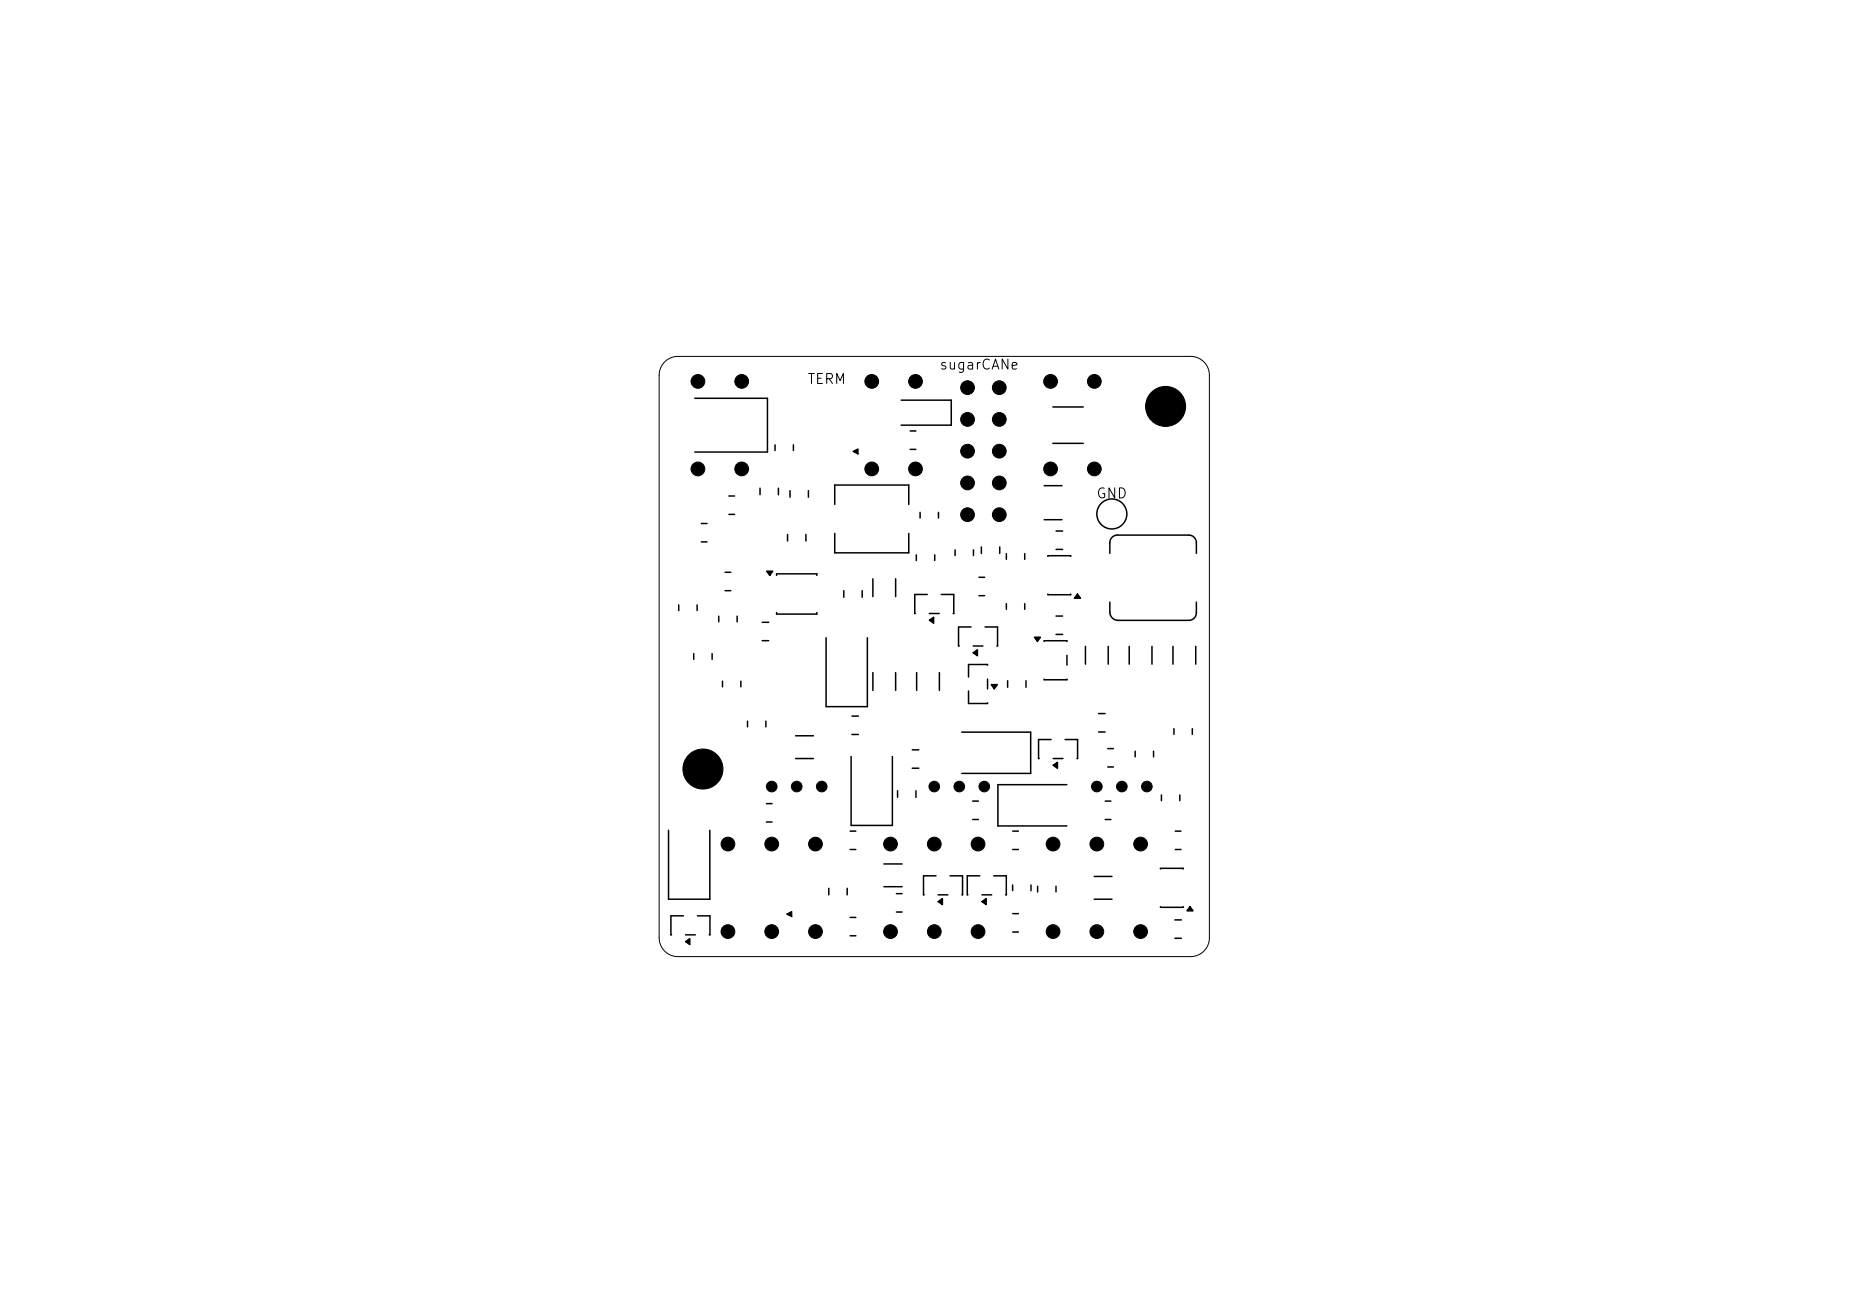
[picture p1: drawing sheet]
<svg xmlns="http://www.w3.org/2000/svg" width="297mm" height="210mm" viewBox="0 0 297 210" stroke-linecap="round" stroke-linejoin="round" font-family="sans-serif">
<defs><g id="words">
<g font-size="1.6">
<text x="150.1" y="59.5">sugarCANe</text>
<text x="129" y="61.8">TERM</text>
<text x="175.2" y="80.1">GND</text>
</g>
</g></defs>
<g fill="none" stroke="#000" stroke-width=".24">
<path d="M111.1 63.7h11.6v8.6h-11.6M116.6 79.3h.9M121.6 78.1v1M124 71.1v1M124.5 78.1v1M126.4 78.5v1M126.9 71.1v1M129.3 78.5v1M144.1 64h8v4h-8M145.6 68.9h.9M145.6 71.9h.9M167 77.7h2.8"/>
<path d="M168.4 65.1h4.9M168.4 70.9h4.9M108.6 96.7v1M111.5 96.7v1M112.2 83.7h.9M112.2 86.7h.9M115 98.5v1M116 91.5h.9M116 94.5h.9M116.6 82.3h.9M117.9 98.5v1M121.9 99.5h1"/>
<path d="M122.6 91.4h1l-.5 .6zM124.2 92v-.2h6.4v.2M124.2 98v.2h6.4v-.2M126 85.5v1M128.9 85.5v1M133.5 80.7v-3.1h11.8v3.1M133.5 85.3v3.1h11.8v-3.1M135 94.5v1M137.9 94.5v1M139.6 92.6v2.8M143.2 92.6v2.8M146.6 88.7v1"/>
<path d="M147.2 81.9v1M148.3 95.1h-2v3h.1M148.6 98.1h1.6M148.7 99.2l.6-.5v1zM149.5 88.7v1M150.1 81.9v1M150.5 95.1h2v3h-.1M152.8 87.9v1M155.7 87.9v1M156.6 92.3h.9M156.6 95.3h.9M157 87.5v1"/>
<path d="M159.9 87.5v1M161 88.5v1M161 96.5v1M163.9 88.5v1M163.9 96.5v1M167 83.1h2.8M167.6 89v-.1h3.6v.1M167.6 95v.1h3.6v-.1M168.9 98.5h1M168.9 84.9h1M168.9 87.9h1M172.3 95l.5 .7h-1z"/>
<path d="M177.5 88.5v-1.7a1.22 1.22 0 0 1 1.2-1.2h11.4a1.22 1.22 0 0 1 1.2 1.2v1.7M177.5 96.3v1.6a1.32 1.32 0 0 0 1.3 1.3h11.3a1.22 1.22 0 0 0 1.2-1.2v-1.7M111 104.5v1M113.9 104.5v1M115.6 108.9v1M118.5 108.9v1M119.6 115.3v1M121.9 102.5h1M122.5 115.3v1M127.3 117.7h2.8M132.1 102v11h6.6v-11M136.3 114.5h1"/>
<path d="M136.3 117.5h1M139.6 107.6v2.8M143.2 107.6v2.8M145.9 119.9h1M146.6 107.6v2.8M150.2 107.6v2.8M153.8 117.1h11v6.6h-11M154.9 110.5v2h3v-.1M155.3 100.3h-2v3h.1M155.6 103.3h1.6M155.7 104.4l.6-.5v1zM157.5 100.3h2v3h-.1"/>
<path d="M157.9 106.4v-.1h-3v2M157.9 108.6v1.6M158.5 109.5h1l-.5 .7zM161.2 108.9v1M164.1 108.9v1M165.4 101.9h1l-.5 .7zM167 102.6v-.1h3.6v.1M167 108.6v.1h3.6v-.1M168.1 118.3h-2v3h.1M168.9 101.5h1M170.3 118.3h2v3h-.1M170.6 104.8v1.6"/>
<path d="M173.6 103.4v2.8M175.7 114.1h1M175.7 117.1h1M177.2 119.7h.9M177.2 103.4v2.8M180.6 103.4v2.8M184.2 103.4v2.8M187.6 103.4v2.8M187.8 116.5v1M190.7 116.5v1M191.2 103.4v2.8M106.9 132.8v11h6.6v-11"/>
<path d="M122.6 128.5h.9M122.6 131.5h.9M127.3 121.3h2.8M136 132.9h.9M136 135.9h.9M136.1 121v11h6.6v-11M141.4 138.2h2.9M143.6 126.5v1M145.9 122.9h1M146.5 126.5v1M155.6 128.1h.9M155.6 131.1h.9"/>
<path d="M162 132.9h.9M162 135.9h.9M168.4 121.3h1.6M168.5 122.4l.6-.5v1zM170.6 125.5h-11v6.6h11M176.8 128.1h.9M176.8 131.1h.9M177.2 122.7h.9M181.6 120.1v1M184.5 120.1v1M185.6 139v-.1h3.6v.1M185.8 127.1v1"/>
<path d="M188 132.9h.9M188 135.9h.9M188.7 127.1v1M109.3 146.5h-2v3h.1M109.6 149.5h1.6M109.7 150.6l.6-.5v1zM111.5 146.5h2v3h-.1M132.6 142.1v1M135.5 142.1v1M136 146.7h.9M136 149.7h.9M141.4 141.8h2.9"/>
<path d="M143.4 142.9h.9M143.4 145.9h.9M149.7 140.1h-2v3h.1M150 143.1h1.6M150.1 144.2l.6-.5v1zM151.9 140.1h2v3h-.1M156.7 140.1h-2v3h.1M157 143.1h1.6M157.1 144.2l.6-.5v1zM158.9 140.1h2v3h-.1M162 141.5v1M162 146.1h.9"/>
<path d="M162 149.1h.9M164.9 141.5v1M166 141.7v1M168.9 141.7v1M175 143.8h2.8M175 140.2h2.8M185.6 145v.1h3.6v-.1M187.9 147.1h1M187.9 150.1h1M190.3 145l.5 .7h-1z"/>
<circle cx="177.8" cy="82.2" r="2.4"/>
</g>
<g fill="#000">
<path d="M136.4 72.2l.8-.4v.8zM122.6 91.4h1l-.5 .6zM148.7 99.2l.6-.5v1zM172.3 95l.5 .7h-1zM155.7 104.4l.6-.5v1zM158.5 109.5h1l-.5 .7zM165.4 101.9h1l-.5 .7zM168.5 122.4l.6-.5v1zM109.7 150.6l.6-.5v1zM125.8 146.2l.8-.4v.8zM150.1 144.2l.6-.5v1zM157.1 144.2l.6-.5v1z"/>
<path d="M190.3 145l.5 .7h-1z"/>
</g>
<path d="M136.4 72.2l.8-.4v.8zM125.8 146.2l.8-.4v.8z" fill="none" stroke="#000" stroke-width=".2"/>
<path d="M106.3 57.9a3 3 0 0 1 2.1-.9h82a3 3 0 0 1 3 3v90a3 3 0 0 1-3 3h-82a3 3 0 0 1-3-3v-90a3 3 0 0 1 .9-2.1z" fill="none" stroke="#000" stroke-width=".16"/>
<g fill="#000" stroke="#000" stroke-width=".16">
<circle cx="111.6" cy="61" r="1.1"/>
<circle cx="111.6" cy="75" r="1.1"/>
<circle cx="118.6" cy="61" r="1.1"/>
<circle cx="118.6" cy="75" r="1.1"/>
<circle cx="139.4" cy="61" r="1.1"/>
<circle cx="139.4" cy="75" r="1.1"/>
<circle cx="146.4" cy="61" r="1.1"/>
<circle cx="146.4" cy="75" r="1.1"/>
<circle cx="154.7" cy="72.2" r="1.1"/>
<circle cx="154.7" cy="77.2" r="1.1"/>
<circle cx="154.7" cy="62" r="1.1"/>
<circle cx="154.7" cy="67.1" r="1.1"/>
<circle cx="159.8" cy="77.2" r="1.1"/>
<circle cx="159.8" cy="67.1" r="1.1"/>
<circle cx="159.8" cy="72.2" r="1.1"/>
<circle cx="159.8" cy="62" r="1.1"/>
<circle cx="168" cy="61" r="1.1"/>
<circle cx="168" cy="75" r="1.1"/>
<circle cx="175" cy="61" r="1.1"/>
<circle cx="175" cy="75" r="1.1"/>
<circle cx="186.4" cy="65" r="3.2"/>
<circle cx="154.7" cy="82.3" r="1.1"/>
<circle cx="159.8" cy="82.3" r="1.1"/>
<circle cx="112.4" cy="123" r="3.2"/>
<circle cx="116.4" cy="135" r="1.1"/>
<circle cx="123.4" cy="125.8" r=".85"/>
<circle cx="123.4" cy="135" r="1.1"/>
<circle cx="127.4" cy="125.8" r=".85"/>
<circle cx="130.4" cy="135" r="1.1"/>
<circle cx="131.4" cy="125.8" r=".85"/>
<circle cx="142.4" cy="135" r="1.1"/>
<circle cx="149.4" cy="125.8" r=".85"/>
<circle cx="149.4" cy="135" r="1.1"/>
<circle cx="153.4" cy="125.8" r=".85"/>
<circle cx="156.4" cy="135" r="1.1"/>
<circle cx="157.4" cy="125.8" r=".85"/>
<circle cx="168.4" cy="135" r="1.1"/>
<circle cx="175.4" cy="135" r="1.1"/>
<circle cx="175.4" cy="125.8" r=".85"/>
<circle cx="179.4" cy="125.8" r=".85"/>
<circle cx="182.4" cy="135" r="1.1"/>
<circle cx="183.4" cy="125.8" r=".85"/>
<circle cx="116.4" cy="149" r="1.1"/>
<circle cx="123.4" cy="149" r="1.1"/>
<circle cx="130.4" cy="149" r="1.1"/>
<circle cx="142.4" cy="149" r="1.1"/>
<circle cx="149.4" cy="149" r="1.1"/>
<circle cx="156.4" cy="149" r="1.1"/>
<circle cx="168.4" cy="149" r="1.1"/>
<circle cx="175.4" cy="149" r="1.1"/>
<circle cx="182.4" cy="149" r="1.1"/>
</g>
<use href="#words"/>
</svg>
